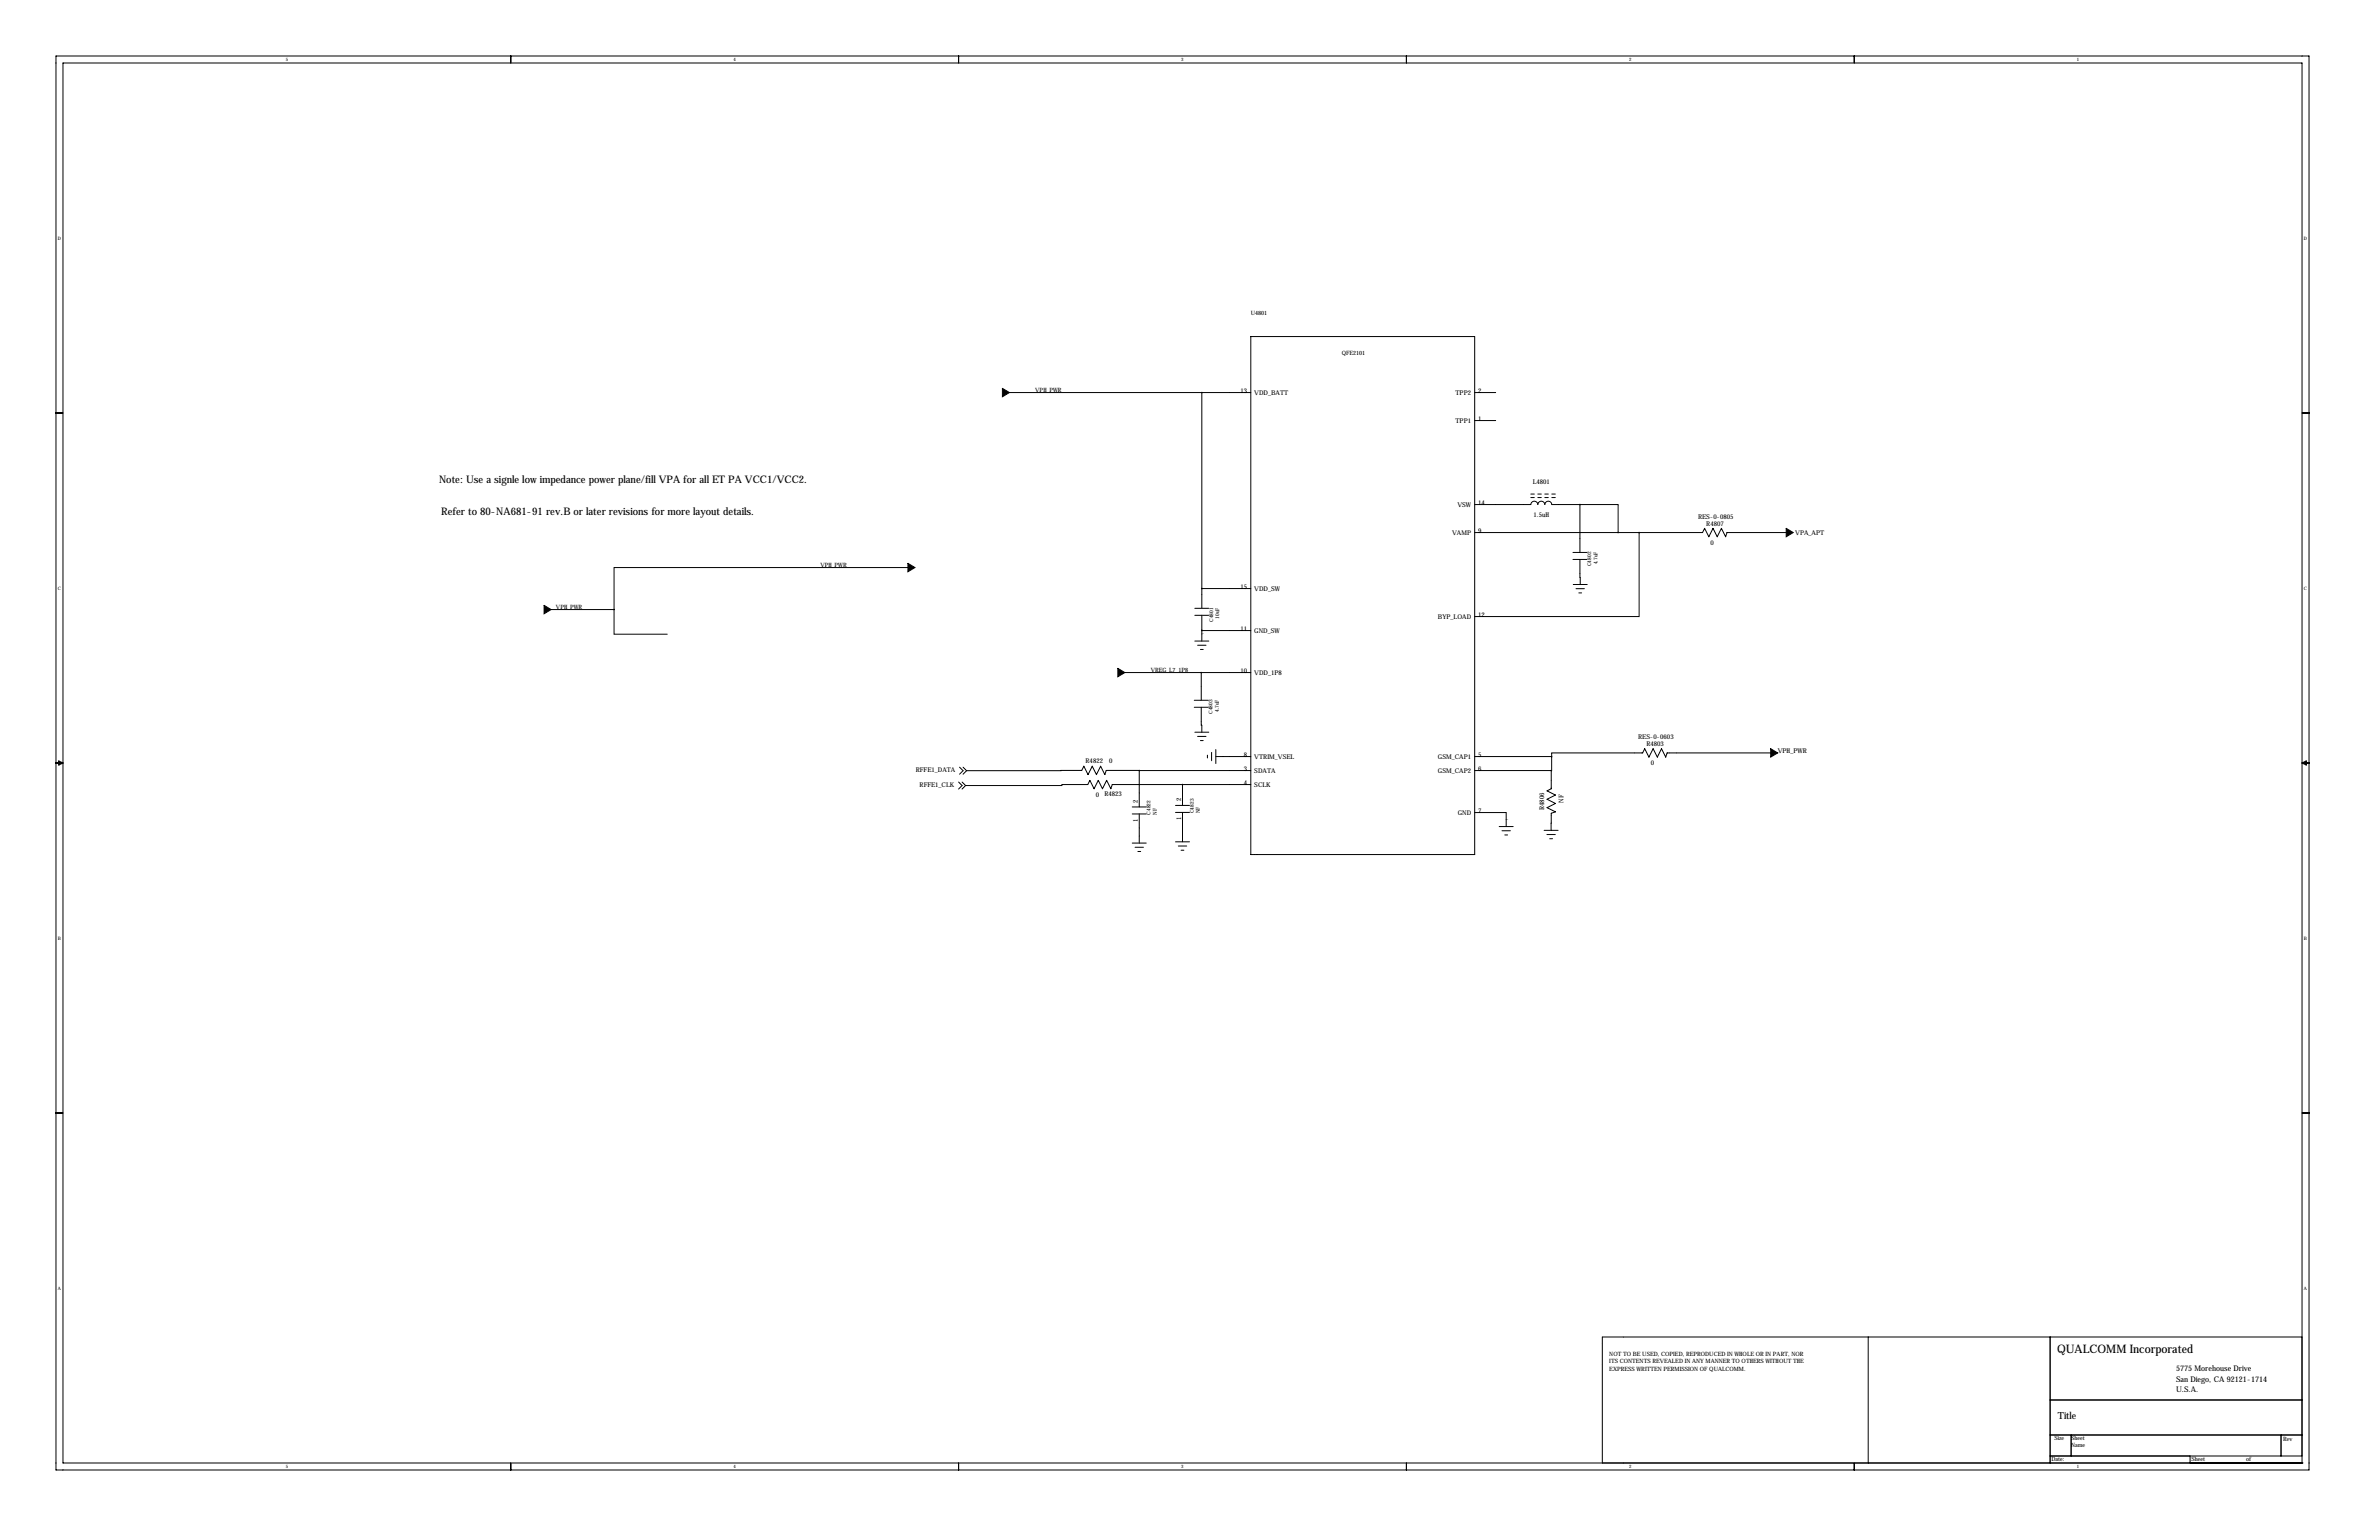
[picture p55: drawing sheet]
<svg xmlns="http://www.w3.org/2000/svg" width="864mm" height="559mm" viewBox="0 0 864 559" stroke-linecap="round" stroke-linejoin="round" font-family="sans-serif">
<defs><g id="words">
<text font-size="4.3" x="746.8" y="491">QUALCOMM Incorporated</text>
<g font-size="3.8">
<text x="159.4" y="175.4">Note: Use a signle low impedance power plane/fill VPA for all ET PA VCC1/VCC2.</text>
<text x="160.2" y="186.8">Refer to 80-NA681-91 rev.B or later revisions for more layout details.</text>
</g>
<text font-size="3.6" x="747" y="514.9">Title</text>
<g font-size="2.8">
<text x="789.9" y="497.5">5775 Morehouse Drive</text>
<text x="789.9" y="501.3">San Diego, CA 92121-1714</text>
<text x="789.9" y="505.1">U.S.A.</text>
</g>
<g font-size="2.4">
<text x="450.3" y="142.4">13</text>
<text x="455.3" y="143.4">VDD_BATT</text>
<text x="528.4" y="143.4">TPP2</text>
<text x="536.6" y="142.4">2</text>
<text x="528.4" y="153.5">TPP1</text>
<text x="536.6" y="152.6">1</text>
<text x="556.4" y="175.5">L4801</text>
<text x="529" y="184">VSW</text>
<text x="536.6" y="183.1">14</text>
<text x="556.7" y="187.5">1.5uH</text>
<text x="616.4" y="188.2">RES-0-0805</text>
<text x="619.4" y="190.7">R4807</text>
<text x="527.1" y="194.2">VAMP</text>
<text x="536.6" y="193.2">9</text>
<text x="621" y="197.6">0</text>
<text x="651.7" y="194.1">VPA_APT</text>
<text x="450.3" y="213.6">15</text>
<text x="455.3" y="214.5">VDD_SW</text>
<text x="522" y="224.7">BYP_LOAD</text>
<text x="536.6" y="223.7">12</text>
<text x="450.3" y="228.8">11</text>
<text x="455.3" y="229.7">GND_SW</text>
<text x="450.3" y="244">10</text>
<text x="455.3" y="245">VDD_1P8</text>
<text x="594.7" y="268.1">RES-0-0603</text>
<text x="451.6" y="274.5">8</text>
<text x="455.3" y="275.5">VTRIM_VSEL</text>
<text x="522" y="275.5">GSM_CAP1</text>
<text x="536.6" y="274.5">5</text>
<text x="597.7" y="270.7">R4803</text>
<text x="645.3" y="273.2">VPH_PWR</text>
<text x="332.4" y="280.1">RFFE1_DATA</text>
<text x="394.1" y="277">R4822</text>
<text x="402.6" y="277">0</text>
<text x="451.6" y="279.6">3</text>
<text x="455.3" y="280.5">SDATA</text>
<text x="522" y="280.5">GSM_CAP2</text>
<text x="536.6" y="279.6">6</text>
<text x="599.2" y="277.6">0</text>
<text x="333.8" y="285.6">RFFE1_CLK</text>
<text x="451.6" y="284.7">4</text>
<text x="455.3" y="285.6">SCLK</text>
<text x="397.8" y="289.1">0 R4823</text>
<text x="413.1" y="291.3" transform="rotate(-90 413.1 291.3)">2</text>
<text x="428.8" y="290.7" transform="rotate(-90 428.8 290.7)">2</text>
<text x="560.6" y="294" transform="rotate(-90 560.6 294)">R4806</text>
<text x="567.5" y="291.3" transform="rotate(-90 567.5 291.3)">NF</text>
<text x="413.1" y="298.1" transform="rotate(-90 413.1 298.1)">1</text>
<text x="428.8" y="297.5" transform="rotate(-90 428.8 297.5)">1</text>
<text x="529.2" y="295.8">GND</text>
<text x="536.6" y="294.8">7</text>
</g>
<g font-size="2.1">
<text x="454.1" y="114.2">U4801</text>
<text x="487.1" y="128.9">QFE2101</text>
<text x="375.8" y="142.2">VPH_PWR</text>
<text x="297.8" y="205.7">VPH_PWR</text>
<text x="201.8" y="220.9">VPH_PWR</text>
<text x="417.7" y="243.8">VREG_L7_1P8</text>
<text x="584.2" y="491.9">NOT TO BE USED, COPIED, REPRODUCED IN WHOLE OR IN PART, NOR</text>
<text x="584.2" y="497.5">EXPRESS WRITTEN PERMISSION OF QUALCOMM.</text>
<text x="584.2" y="494.7">ITS CONTENTS REVEALED IN ANY MANNER TO OTHERS WITHOUT THE</text>
<text x="745.7" y="522.6">Size</text>
<text x="751.8" y="525.2">Name</text>
<text x="751.8" y="522.4">Sheet</text>
<text x="828.8" y="522.9">Rev</text>
<text x="744.7" y="530">Date:</text>
<text x="795.5" y="530">Sheet</text>
<text x="815.3" y="530">of</text>
</g>
<g font-size="1.9">
<text x="577.6" y="205.4" transform="rotate(-90 577.6 205.4)">C4802</text>
<text x="579.9" y="204.8" transform="rotate(-90 579.9 204.8)">4.7uF</text>
<text x="440.3" y="225.7" transform="rotate(-90 440.3 225.7)">C4801</text>
<text x="442.6" y="224.5" transform="rotate(-90 442.6 224.5)">10uF</text>
<text x="440.1" y="259.1" transform="rotate(-90 440.1 259.1)">C4803</text>
<text x="442.4" y="258.4" transform="rotate(-90 442.4 258.4)">4.7uF</text>
<text x="417.6" y="295.6" transform="rotate(-90 417.6 295.6)">C4822</text>
<text x="419.9" y="295.6" transform="rotate(-90 419.9 295.6)">NF</text>
<text x="433.3" y="295" transform="rotate(-90 433.3 295)">C4823</text>
<text x="435.6" y="295" transform="rotate(-90 435.6 295)">NF</text>
</g>
<g font-size="1.7">
<text x="103.7" y="22.2">5</text>
<text x="266.3" y="22.2">4</text>
<text x="428.8" y="22.2">3</text>
<text x="591.4" y="22.2">2</text>
<text x="754" y="22.2">1</text>
<text x="21" y="87">D</text>
<text x="836.4" y="87">D</text>
<text x="21" y="214">C</text>
<text x="836.4" y="214">C</text>
<text x="21" y="341">B</text>
<text x="836.4" y="341">B</text>
<text x="21" y="468">A</text>
<text x="836.4" y="468">A</text>
<text x="103.7" y="532.8">5</text>
<text x="266.3" y="532.8">4</text>
<text x="428.8" y="532.8">3</text>
<text x="591.4" y="532.8">2</text>
<text x="754" y="532.8">1</text>
</g>
<g font-size=".4">
<text x="543" y="183.1">N21417564</text>
<text x="436.3" y="230.1">GND</text>
<text x="443.9" y="274.5">GND</text>
<text x="546.8" y="297.4">GND</text>
<text x="454.1" y="310.1">RFPA-PM-QFE2101</text>
</g>
</g></defs>
<g fill="none" stroke="#000" stroke-width=".36">
<path d="M20.3 20.3h817.9v513.1h-817.9zM22.9 22.9h812.8v508h-812.8zM185.4 20.3v2.6M348 20.3v2.6M510.5 20.3v2.6M673.1 20.3v2.6M454.1 122.1h81.2v188h-81.2zM20.3 149.9h2.6M366.4 142.4h87.7M436.3 142.4v78.3M535.3 142.4h7.7M535.3 152.6h7.7"/>
<path d="M835.7 149.9h2.5M555.7 179.3h1.3M558.2 179.3h1.3M560.8 179.3h1.3M563.3 179.3h1.3M535.3 183.1h20.4a1.27 1.27 0 0 1 1.3-1.2 1.27 1.27 0 0 1 1.2 1.2 1.27 1.27 0 0 1 1.3-1.2 1.27 1.27 0 0 1 1.3 1.2 1.27 1.27 0 0 1 1.3-1.2 1.27 1.27 0 0 1 1.2 1.2h10.2M535.3 193.2h82.7l.8-1.5 1.5 3.1 1.5-3.1 1.6 3.1 1.5-3.1 1.5 3.1 .5-1.6h21.5M555.7 180.5h1.3M558.2 180.5h1.3M560.8 180.5h1.3M563.3 180.5h1.3M573.5 183.1h13.9v10.1"/>
<path d="M573.5 183.1v17.4M595 193.2v30.5h-59.7M329.6 205.9h-106.7v15.3M436.3 213.6h17.8M571 200.5h5.1M571 203h5.1M571.1 212.1h5.1M572.1 213.6h3.1M573.1 215.1h1M573.5 203l.1 9.1M200.1 221.2h22.8M222.9 221.2v8.9h19.3"/>
<path d="M433.7 220.7h5.1M433.7 223.3h5.1M433.7 232.6h5.1M434.7 234.1h3.1M435.8 235.7h1M436.3 228.8h17.8M436.3 223.3v9.3M408.3 244h45.8M433.5 254.1h5.1M433.5 256.6h5.1M436.1 256.6l.2 9.1M436.1 244v10.1"/>
<path d="M20.3 276.9h2.6M21.3 276.1l1.6 .8-1.6 .7zM348.3 278.4l1.3 1.3-1.3 1.2M349.6 278.4l1.3 1.3M350.9 279.7l-1.3 1.2M413.6 279.6h-12l-.5 1.5-1.6-3.1-1.5 3.1-1.5-3.1-1.5 3.1-1.6-3.1-.7 1.6-41.8 .1M413.6 279.6h40.5M413.6 279.6v13.2M433.7 265.7h5.1M434.7 267.2h3.1M435.8 268.7h1M438.3 274v1"/>
<path d="M439.8 273v3M441.4 274.5h12.7M441.4 272v5.1M535.3 274.5h28M535.3 279.6h27.8M563.1 279.6v6.6l-1.5 .8 3 1.5-3 1.5 3 1.5-3 1.6 3 1.5-1.5 .5v6.2M563.3 274.5l-.2 5.1M645.3 273.2h-40.1l-.5 1.5-1.6-3-1.5 3-1.5-3-1.5 3-1.5-3-.8 1.5h-33v1.3M835.7 276.9h2.5M835.7 276.9l1.5-.8v1.5zM348 283.8l1.2 1.2-1.2 1.3M349.2 283.8l1.3 1.2"/>
<path d="M350.5 285l-1.3 1.3M411 295.4h5.1M411 292.8h5.1M413.6 295.4v10.5M426.7 294.8h5.1M426.7 292.3h5.1M429.3 284.7v7.6M429.3 294.8v10.7M454.1 284.7h-50.3l-.5 1.5-1.6-3-1.5 3-1.5-3-1.5 3-1.6-3-.7 1.5h-9.4v.3h-35M535.3 294.8h11.5v5.1M544.2 299.9h5.1M411 305.9h5.1"/>
<path d="M412 307.4h3.1M413.1 309h1M426.7 305.5h5.1M427.7 307h3.1M428.8 308.5h1M545.2 301.4h3.1M546.3 303h1M560.5 301.3h5.1M561.5 302.8h3.1M562.6 304.3h1M20.3 403.9h2.6M835.7 403.9h2.5"/>
<path d="M678.2 485.1v45.8M744.2 485.1v45.8M835.7 485.1h-254v45.8M744.2 508h91.5M185.4 530.9v2.5M348 530.9v2.5M510.5 530.9v2.5M673.1 530.9v2.5M744.2 520.7h91.5M744.2 528.3h91.5M751.8 520.7v7.6M795 530.9h.1"/>
<path d="M795 528.3v2.6M828 520.7v7.6M835.7 530.9h.1"/>
</g>
<path d="M363.9 140.9l2.5 1.5-2.5 1.6zM648.4 191.7l2.6 1.5-2.6 1.6zM197.5 219.7l2.6 1.5-2.6 1.5zM329.6 204.4l2.5 1.5-2.5 1.6zM405.8 242.5l2.5 1.5-2.5 1.6zM642.8 271.7l2.5 1.5-2.5 1.5z" fill="#000" stroke="#000" stroke-width=".36"/>
<path d="M436 244a.05 .05 0 0 0 .1 0 .05 .05 0 0 0-.1 0zM573.5 183.1a.05 .05 0 0 0 .1 0 .05 .05 0 0 0-.1 0zM413.5 279.6a.05 .05 0 0 0 .1 0 .05 .05 0 0 0-.1 0zM429.2 284.7a.05 .05 0 0 0 .1 0 .05 .05 0 0 0-.1 0z" fill="#000" stroke="#000" stroke-width=".51"/>
<use href="#words"/>
</svg>
